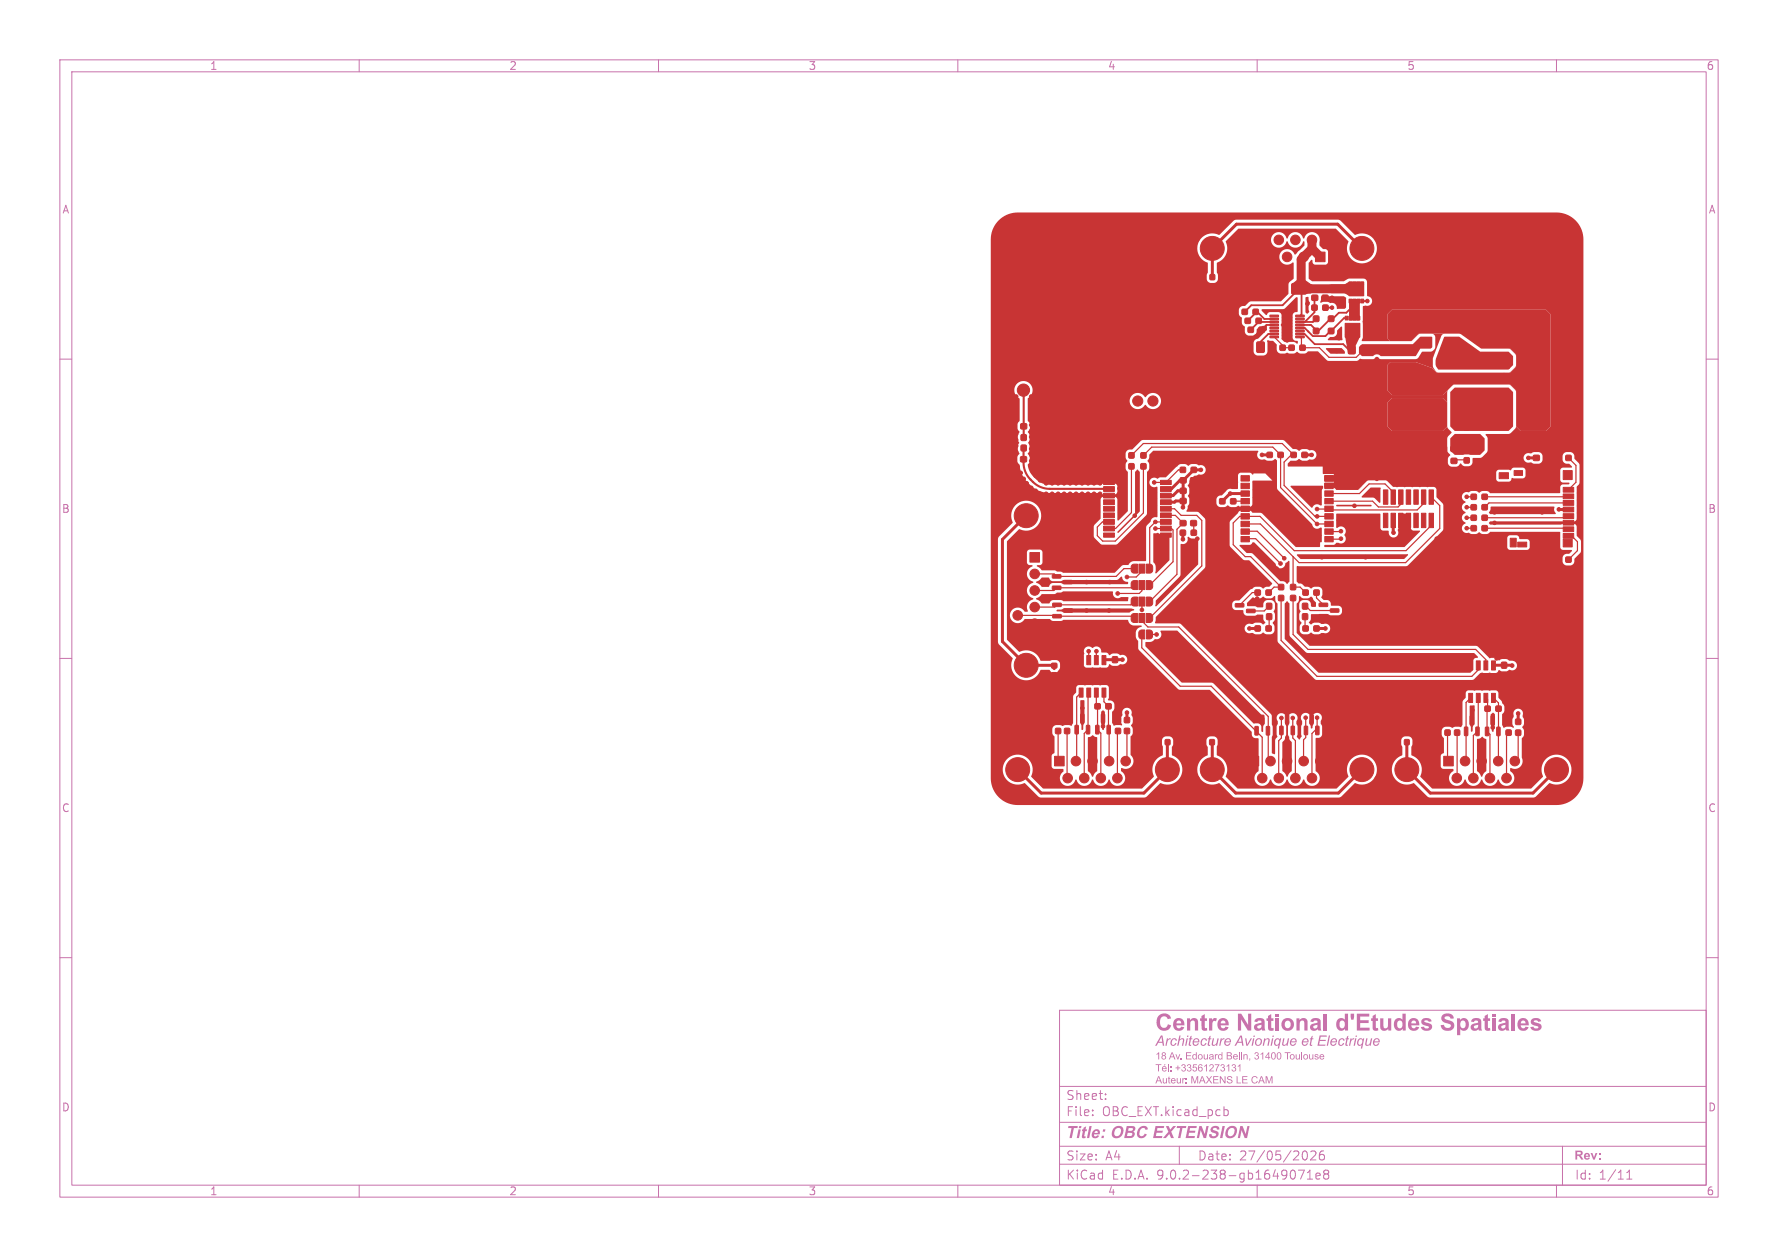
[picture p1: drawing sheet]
<svg xmlns="http://www.w3.org/2000/svg" width="297mm" height="210mm" viewBox="0 0 297 210" stroke-linecap="round" stroke-linejoin="round" font-family="sans-serif">
<defs><g id="words">
<text font-size="3.9" fill="#c872ab" x="193" y="173.2">Centre National d'Etudes Spatiales</text>
<text font-size="2.8" fill="#c872ab" x="178" y="190.9">Title: OBC EXTENSION</text>
<text font-size="2.4" fill="#c872ab" x="193" y="175.3">Architecture Avionique et Electrique</text>
<g font-size="2.1" fill="#c872ab">
<text x="178" y="184">Sheet:</text>
<text x="178" y="186.7">File:</text>
<text x="184.1" y="186.7">OBC_EXT.kicad_pcb</text>
<text x="178" y="197.3">KiCad</text>
<text x="178" y="194.1">Size:</text>
<text x="184.7" y="194.1">A4</text>
<text x="185.7" y="197.3">E.D.A.</text>
<text x="193.3" y="197.3">9.0.2-238-gb1649071e8</text>
<text x="200" y="194.1">Date:</text>
<text x="207" y="194.1">27/05/2026</text>
<text x="263" y="194.3">Rev:</text>
<text x="263" y="197.3">Id:</text>
<text x="267.1" y="197.3">1/11</text>
</g>
<g font-size="1.8" fill="#c872ab">
<text x="35" y="11.9">1</text>
<text x="85" y="11.9">2</text>
<text x="135" y="11.9">3</text>
<text x="185" y="11.9">4</text>
<text x="235" y="11.9">5</text>
<text x="285" y="11.9">6</text>
<text x="10.3" y="35.9">A</text>
<text x="285.4" y="35.9">A</text>
<text x="10.3" y="85.9">B</text>
<text x="285.3" y="85.9">B</text>
<text x="10.3" y="135.9">C</text>
<text x="285.3" y="135.9">C</text>
<text x="10.3" y="185.9">D</text>
<text x="285.3" y="185.9">D</text>
<text x="35" y="199.9">1</text>
<text x="85" y="199.9">2</text>
<text x="135" y="199.9">3</text>
<text x="185" y="199.9">4</text>
<text x="235" y="199.9">5</text>
<text x="285" y="199.9">6</text>
</g>
<g font-size="1.7" fill="#c872ab">
<text x="193" y="177.4">18 Av. Edouard Belin, 31400 Toulouse</text>
<text x="196.3" y="179.4">+33561273131</text>
<text x="193" y="181.4">Auteur: MAXENS LE CAM</text>
</g>
</g></defs>
<g fill="none" stroke="#c872ab" stroke-width=".17">
<path d="M10 10h277v190h-277zM12 12h273v186h-273zM60 10v2M110 10v2M160 10v2M210 10v2M260 10v2M10 60h2M285 60h2M10 110h2M285 110h2M10 160h2"/>
<path d="M177 168.8h108v29.2h-108zM285 160h2M60 198v2M110 198v2M160 198v2M177 194.5h108M177 191.5h108M177 187.5h108M177 181.5h108M182.5 186.3v.1M182.5 185.5v.1M184.7 183.6v.1"/>
<path d="M184.7 182.8v.1M204.5 185.5l.4-.1 .3 .3v.4l-.2 .2h-.5M210 198v2M216.2 195.6l.2 .5-.2 .8M216.9 195.5h1l-.7 1.5M218 192.3a.94 .94 0 0 1 0 1.5M218.4 197h.8M218.4 195.9l.4-.4v1.5M219 192.4l.2-.1h.3l.2 .1 .1 .3-.1 .2-.8 .9h.9M219.8 196.5l.7-.1v-.3l-.5-.1-.2 .2 .1 .7h.6M221.1 192.3a.59 .59 0 0 0-.7 .6v.6l.1 .2 .5 .1 .2-.1v-.5l-.1-.3h-.4l-.3 .3M221.4 196.1l-.3-.2 .3-.4h.3l.3 .3-.3 .3"/>
<path d="M221.4 196.1l-.3 .3 .1 .5 .2 .1 .4-.1 .2-.2-.1-.4-.2-.2M221.4 196.1h.3M260 198v2M271.7 197h.9M271.7 195.9l.5-.4v1.5"/>
</g>
<g fill="#c872ab">
<path d="M193 177.8h1v.1h-.4v1.1h-.2v-1.1h-.4z"/>
<path d="M194.2 178.2l.1-.1a.41 .41 0 0 1 .5 .1 .41 .41 0 0 1 .1 .4h-.7l.2 .3 .5-.2a.42 .42 0 0 1-.5 .3 .42 .42 0 0 1-.3-.5h.6l-.2-.3-.4 .3z"/>
<path d="M195.1 177.8h.1v1.2h-.1z"/>
<path d="M195.5 178.1h.2v.2h-.2z"/>
<path d="M195.5 178.8h.2v.2h-.2z"/>
</g>
<path d="M197 191.5v3M261 191.5v6.5" fill="none" stroke="#c872ab" stroke-width=".17"/>
<g fill="#c83434" stroke="#c83434" stroke-width=".2">
<path d="M224.8 54.1h2.3v2.2l-.8 1.5v1.2h-1l-.5-2.7z"/>
<path d="M215.8 47.5l.8-.6h1.4l1 .7v1.3l-1 .1h-2.2z"/>
<path d="M224.6 47.6l.8-.5h2.3v2.2h-2.3l-.8-.4z"/>
<path d="M225.4 50h1.7v3.4h-1.7z"/>
</g>
<g fill="#c83434" stroke="#c83434" stroke-width=".17">
<path d="M197.2 88.6h.8v.8h-.8z"/>
<path d="M199 88.6h.8v.8h-.8z"/>
<path d="M240 60h2.4l.2 .2v.8l-.3 .1h-2.2l-.2-.2z"/>
<path d="M240 63l2.4-.1 .2 .3v.7l-.3 .2h-2.2l-.2-.3z"/>
<path d="M215.7 75.6h.8v.8h-.8z"/>
<path d="M217.5 75.6h.8v.8h-.8z"/>
<path d="M203.7 45.9h.8v.8h-.8z"/>
<path d="M202.1 45.9h.8v.8h-.8z"/>
<path d="M209.6 121.4h.6v1.3l-.1 .1-.5-.1z"/>
<path d="M211.5 121.4h.6v1.3l-.1 .1-.5-.1z"/>
<path d="M210.6 119.5l.5 .1v1.2v.1h-.5z"/>
<path d="M213.5 75.6h.8v.8h-.8z"/>
<path d="M211.7 75.6h.8v.8h-.8z"/>
<path d="M186.7 66.2h1.7v1.7h-1.7z"/>
<path d="M194.7 123.6h.7v.8h-.7z"/>
<path d="M196.2 123.6h.8v.8h-.8z"/>
<path d="M217.2 57.7h.8v.8h-.8z"/>
<path d="M215.3 57.7h.9v.8h-.9z"/>
<path d="M207.5 51.7h.8v.8h-.8z"/>
<path d="M209.3 51.7h.9v.8h-.9z"/>
<path d="M179.6 121.2l.5 .1v1.2v.1l-.5-.1z"/>
<path d="M181.5 121.2l.5 .1v1.2v.1l-.5-.1z"/>
<path d="M180.5 119.3l.6 .1v1.2l-.1 .2-.5-.1z"/>
<path d="M217.9 121.3l.5 .1v1.2v.2l-.5-.1z"/>
<path d="M219.8 121.3l.5 .1v1.2v.2l-.5-.1z"/>
<path d="M218.8 119.5h.6v1.3l-.1 .1-.5-.1z"/>
<path d="M213.8 57.7h.9v.8h-.9z"/>
<path d="M212 57.7h.8v.8h-.8z"/>
<path d="M225.3 50h.5v.6h-.5z"/>
<path d="M226 50h.5v.6h-.5z"/>
<path d="M226.6 50h.5v.6h-.5z"/>
<path d="M227.3 50h.5v.6h-.5z"/>
<path d="M227.3 47.1h.5v.4h-.5z"/>
<path d="M226.6 47.1h.5v.4h-.5z"/>
<path d="M226 47.1h.5v.4h-.5z"/>
<path d="M225.3 47.1h.5v.4h-.5z"/>
<path d="M225.3 47.5h2.5v1.9h-2.5z"/>
<path d="M261.6 93.1h.8v.8h-.8z"/>
<path d="M259.8 93.1h.8v.8h-.8z"/>
<path d="M190.3 105.4l.4-.1h.5v1.5l-.5-.1-.4-.1-.1-.3z"/>
<path d="M191.5 105.3h.7l.3 .3v.7l-.3 .4-.7 .1z"/>
<path d="M177.8 119.9h.9v.8h-.9z"/>
<path d="M177.8 121.7h.9v.8h-.9z"/>
<path d="M197.2 81.6h.9v.8h-.9z"/>
<path d="M198.9 81.6h.9v.8h-.9z"/>
<path d="M249.1 110.4h.7v1.5h-.7z"/>
<path d="M247.9 110.4h.6v1.5h-.6z"/>
<path d="M246.6 110.4h.7v1.5h-.7z"/>
<path d="M245.3 110.4h.7v1.5h-.7z"/>
<path d="M245.3 115.8h.7v1.6h-.7z"/>
<path d="M246.6 115.8h.7v1.6h-.7z"/>
<path d="M247.9 115.8h.6v1.6h-.6z"/>
<path d="M249.1 115.8h.7v1.6h-.7z"/>
<path d="M244.6 74.7h.8v.8h-.8z"/>
<path d="M244.6 76.5h.8v.8h-.8z"/>
<path d="M197.2 87h.9v.8h-.9z"/>
<path d="M198.9 87h.9v.8h-.9z"/>
<path d="M217.6 100.8h.8v.9h-.8z"/>
<path d="M217.6 102.6h.8v.9h-.8z"/>
<path d="M217.7 98.6h.8v.8h-.8z"/>
<path d="M219.5 98.6h.8v.8h-.8z"/>
<path d="M175.9 100.8h1.3l.1 .5-.2 .1-1.2-.1z"/>
<path d="M175.9 102.7h1.3l.1 .5-.2 .1-1.2-.1z"/>
<path d="M177.7 101.7h1.4l.1 .5-.2 .1h-1.2z"/>
<path d="M226.6 52.8h.5v.7h-.5z"/>
<path d="M226 52.8h.5v.7h-.5z"/>
<path d="M225.3 52.8h.5v.7h-.5z"/>
<path d="M224.7 52.8h.5v.7h-.5z"/>
<path d="M224.7 55.9h.5v.4h-.5z"/>
<path d="M225.3 55.9h.5v.4h-.5z"/>
<path d="M226 55.9h.5v.4h-.5z"/>
<path d="M226.6 55.9h.5v.4h-.5z"/>
<path d="M224.7 54h2.4v1.9h-2.4z"/>
<path d="M215.6 97.7h.8v.8h-.8z"/>
<path d="M215.6 99.5h.8v.8h-.8z"/>
<path d="M219.4 52.8h.9v.9h-.9z"/>
<path d="M221.9 52.8h.9v.9h-.9z"/>
<path d="M188.6 75.7h.8v.8h-.8z"/>
<path d="M188.6 77.5h.8v.8h-.8z"/>
<path d="M193.8 89.1h1.9v.7h-1.9z"/>
<path d="M193.8 87.9h1.9v.8h-1.9z"/>
<path d="M193.8 86.8h1.9v.8h-1.9z"/>
<path d="M193.8 85.7h1.9v.8h-1.9z"/>
<path d="M193.8 84.6h1.9v.8h-1.9z"/>
<path d="M193.8 83.5h1.9v.8h-1.9z"/>
<path d="M193.8 82.4h1.9v.8h-1.9z"/>
<path d="M193.8 81.3h1.9v.8h-1.9z"/>
<path d="M193.8 80.3h1.9v.7h-1.9z"/>
<path d="M184.4 80.3h1.7v.7h-1.7z"/>
<path d="M184.4 81.3h1.7v.8h-1.7z"/>
<path d="M184.4 82.4h1.7v.8h-1.7z"/>
<path d="M184.4 83.5h1.7v.8h-1.7z"/>
<path d="M184.4 84.6h1.7v.8h-1.7z"/>
<path d="M184.4 85.7h1.7v.8h-1.7z"/>
<path d="M184.4 86.8h1.7v.8h-1.7z"/>
<path d="M184.4 87.9h1.7v.8h-1.7z"/>
<path d="M184.4 89.1h1.7v.7h-1.7z"/>
<path d="M211.6 100.8h.8v.9h-.8z"/>
<path d="M211.6 102.6h.8v.9h-.8z"/>
<path d="M205.6 83.3h.8v.9h-.8z"/>
<path d="M203.8 83.3h.8v.9h-.8z"/>
<path d="M189.1 97.2l.3-.2h.6v1.5h-.6l-.3-.2-.1-.3z"/>
<path d="M190.3 97h.9v1.5h-.9z"/>
<path d="M191.5 97h.7l.3 .3v.8l-.3 .4h-.7z"/>
<path d="M215.8 47.4h2.4v1.7h-2.4z"/>
<path d="M211.8 47.4h2.4v1.7h-2.4z"/>
<path d="M248.1 118h.8v.8h-.8z"/>
<path d="M249.9 118h.8v.8h-.8z"/>
<path d="M234.6 123.6h.8v.8h-.8z"/>
<path d="M236.2 123.6h.7v.8h-.7z"/>
<path d="M176.3 119.9h.9v.8h-.9z"/>
<path d="M176.3 121.7h.9v.8h-.9z"/>
<path d="M189.1 99.9l.3-.1h.6v1.5l-.6-.1-.3-.1-.1-.3z"/>
<path d="M190.3 99.8h.9v1.5h-.9z"/>
<path d="M191.5 99.8h.7l.3 .3v.7l-.3 .4-.7 .1z"/>
<path d="M243 120.2h.8v.8h-.8z"/>
<path d="M243 122h.8v.8h-.8z"/>
<path d="M208.7 126.4h1.6v1.6h-1.6z"/>
<path d="M186.3 119.9h.9v.8h-.9z"/>
<path d="M186.3 121.7h.9v.8h-.9z"/>
<path d="M187.8 119.9h.9v.8h-.9z"/>
<path d="M187.8 121.7h.9v.8h-.9z"/>
<path d="M208 53.2h.8v.8h-.8z"/>
<path d="M209.8 53.2h.9v.8h-.9z"/>
<path d="M210 57.2h1.2v1.6h-1.2z"/>
<path d="M206.8 57.2h1.2v1.6h-1.2z"/>
<path d="M213.6 97.7h.8v.8h-.8z"/>
<path d="M213.6 99.5h.8v.8h-.8z"/>
<path d="M219.7 42.1h1.6v1.6h-1.6z"/>
<path d="M241.2 126.4h1.6v1.6h-1.6z"/>
<path d="M244.6 70.9h.8v.9h-.8z"/>
<path d="M244.6 72.7h.8v.9h-.8z"/>
<path d="M175.7 110.8h.8v.8h-.8z"/>
<path d="M175.7 112.4h.8v.8h-.8z"/>
<path d="M172 92.3h1.6v1.6h-1.6z"/>
<path d="M225.3 57.8h1v1.3h-1z"/>
<path d="M227.3 57.8h1v1.3h-1z"/>
<path d="M221.9 54.9h.9v.8h-.9z"/>
<path d="M219.4 54.9h.9v.8h-.9z"/>
<path d="M170.5 76.3h.9v.8h-.9z"/>
<path d="M168.8 76.3h.9v.8h-.9z"/>
<path d="M176.2 126.4h1.6v1.6h-1.6z"/>
<path d="M247.6 87.8h.8v.9h-.8z"/>
<path d="M245.8 87.8h.8v.9h-.8z"/>
<path d="M190.6 75.7h.8v.8h-.8z"/>
<path d="M190.6 77.5h.8v.8h-.8z"/>
<path d="M209.7 104.6h.8v.8h-.8z"/>
<path d="M211.5 104.6h.8v.8h-.8z"/>
<path d="M242.4 74.6h.9v.8h-.9z"/>
<path d="M240.7 74.6h.9v.8h-.9z"/>
<path d="M244.6 121.5h.6v1.3l-.1 .1-.5-.1z"/>
<path d="M246.5 121.5h.6v1.3l-.1 .1-.5-.1z"/>
<path d="M245.6 119.6l.5 .1v1.2v.1h-.5z"/>
<path d="M211.5 98.6h.8v.8h-.8z"/>
<path d="M209.7 98.6h.8v.8h-.8z"/>
<path d="M202.1 123.6h.7v.8h-.7z"/>
<path d="M203.7 123.6h.7v.8h-.7z"/>
<path d="M250.8 110.7h.9v.9h-.9z"/>
<path d="M250.8 112.4h.9v.9h-.9z"/>
<path d="M184.1 109.5h.6v1.6h-.6z"/>
<path d="M182.8 109.5h.7v1.6h-.7z"/>
<path d="M181.5 109.5h.7v1.6h-.7z"/>
<path d="M180.3 109.5h.6v1.6h-.6z"/>
<path d="M180.3 114.9h.6v1.6h-.6z"/>
<path d="M181.5 114.9h.7v1.6h-.7z"/>
<path d="M182.8 114.9h.7v1.6h-.7z"/>
<path d="M184.1 114.9h.6v1.6h-.6z"/>
<path d="M247.6 86.1h.8v.8h-.8z"/>
<path d="M245.8 86.1h.8v.8h-.8z"/>
<path d="M234.7 58h1.5l.2 .2v.7l-.3 .2h-1.3l-.2-.2z"/>
<path d="M234.7 61l1.5-.1 .2 .3v.7l-.3 .2-1.3-.1-.2-.2z"/>
<path d="M250.4 59.8h1.7v1.7h-1.7z"/>
<path d="M216.4 56.2l1.4-.1 .1 .3h-1.4z"/>
<path d="M216.4 55.7l1.4-.1 .1 .3h-1.4z"/>
<path d="M216.4 55.2l1.4-.1 .1 .3h-1.4z"/>
<path d="M216.4 54.7l1.4-.1 .1 .3h-1.4z"/>
<path d="M216.4 54.2l1.4-.1 .1 .3h-1.4z"/>
<path d="M216.4 53.7l1.4-.1 .1 .3h-1.4z"/>
<path d="M216.4 53.2l1.4-.1 .1 .3h-1.4z"/>
<path d="M216.4 52.7l1.4-.1 .1 .3h-1.4z"/>
<path d="M212.1 52.7l1.4-.1 .1 .3h-1.4z"/>
<path d="M212.1 53.2l1.4-.1 .1 .3h-1.4z"/>
<path d="M212.1 53.7l1.4-.1 .1 .3h-1.4z"/>
<path d="M212.1 54.2l1.4-.1 .1 .3h-1.4z"/>
<path d="M212.1 54.7l1.4-.1 .1 .3h-1.4z"/>
<path d="M212.1 55.2l1.4-.1 .1 .3h-1.4z"/>
<path d="M212.1 55.7l1.4-.1 .1 .3h-1.4z"/>
<path d="M212.1 56.2l1.4-.1 .1 .3h-1.4z"/>
<path d="M241.4 120.2h.8v.8h-.8z"/>
<path d="M241.4 122h.8v.8h-.8z"/>
<path d="M207.3 79.5h1.4v.9h-1.4z"/>
<path d="M207.3 80.7h1.4v.9h-1.4z"/>
<path d="M207.3 82h1.4v.9h-1.4z"/>
<path d="M207.3 83.3h1.4v.9h-1.4z"/>
<path d="M207.3 84.6h1.4v.9h-1.4z"/>
<path d="M207.3 85.8h1.4v.9h-1.4z"/>
<path d="M207.3 87.1h1.4v.9h-1.4z"/>
<path d="M207.3 88.4h1.4v.9h-1.4z"/>
<path d="M207.3 89.6h1.4v.9h-1.4z"/>
<path d="M221.3 89.6h1.4v.9h-1.4z"/>
<path d="M221.3 88.4h1.4v.9h-1.4z"/>
<path d="M221.3 87.1h1.4v.9h-1.4z"/>
<path d="M221.3 85.8h1.4v.9h-1.4z"/>
<path d="M221.3 84.6h1.4v.9h-1.4z"/>
<path d="M221.3 83.3h1.4v.9h-1.4z"/>
<path d="M221.3 82h1.4v.9h-1.4z"/>
<path d="M221.3 80.7h1.4v.9h-1.4z"/>
<path d="M221.3 79.5h1.4v.9h-1.4z"/>
<path d="M197.2 78.1h.8v.8h-.8z"/>
<path d="M199 78.1h.8v.8h-.8z"/>
<path d="M197.2 83.3h.9v.8h-.9z"/>
<path d="M198.9 83.3h.9v.8h-.9z"/>
<path d="M208.5 54.7h.8v.8h-.8z"/>
<path d="M210.3 54.7h.9v.8h-.9z"/>
<path d="M182.9 117.6h.9v.8h-.9z"/>
<path d="M184.7 117.6h.9v.8h-.9z"/>
<path d="M259.8 76.1h.8v.8h-.8z"/>
<path d="M261.6 76.1h.8v.8h-.8z"/>
<path d="M247.6 84.3h.8v.9h-.8z"/>
<path d="M245.8 84.3h.8v.9h-.8z"/>
<path d="M220.4 100.8h1.3l.1 .5-.1 .1-1.3-.1z"/>
<path d="M220.4 102.7h1.3l.1 .5-.1 .1-1.3-.1z"/>
<path d="M222.2 101.7h1.4l.1 .5-.2 .1h-1.2z"/>
<path d="M261.1 81.4h1.8v.8h-1.8z"/>
<path d="M261.1 82.5h1.8v.8h-1.8z"/>
<path d="M261.1 83.6h1.8v.8h-1.8z"/>
<path d="M261.1 84.7h1.8v.8h-1.8z"/>
<path d="M261.1 85.8h1.8v.8h-1.8z"/>
<path d="M261.1 86.9h1.8v.8h-1.8z"/>
<path d="M261.1 88h1.8v.8h-1.8z"/>
<path d="M261.1 89.1h1.8v.8h-1.8z"/>
<path d="M261.1 78.6h1.5v1.5h-1.5z"/>
<path d="M261.1 90.1h1.5v1.3h-1.5z"/>
<path d="M252.9 78.6h1.4v.8h-1.4z"/>
<path d="M250.4 79h1.6v1h-1.6z"/>
<path d="M252.3 89.9h1v1.5h-1z"/>
<path d="M253.5 90.6h1.5v.8h-1.5z"/>
<path d="M189.1 102.6l.9-.1v1.5h-.6l-.3-.2-.1-.9z"/>
<path d="M190.3 102.5h.9v1.5h-.9z"/>
<path d="M191.5 102.5h.7l.3 .3v.8l-.3 .4h-.7z"/>
<path d="M185.8 109.7h.9v1h-.9z"/>
<path d="M185.8 111.5h.9v.9h-.9z"/>
<path d="M219.5 104.6h.8v.8h-.8z"/>
<path d="M217.7 104.6h.8v.8h-.8z"/>
<path d="M237.2 56.5h1.9v1.5h-1.9z"/>
<path d="M241.3 56.5h1.9v1.5h-1.9z"/>
<path d="M232.2 58h1.5l.2 .2v.7l-.3 .2h-1.3l-.2-.2z"/>
<path d="M232.2 61l1.5-.1 .2 .3v.7l-.3 .2-1.3-.1-.2-.2z"/>
<path d="M247.6 82.6h.8v.8h-.8z"/>
<path d="M245.8 82.6h.8v.8h-.8z"/>
<path d="M248.1 121.5l.6 .1v1.2l-.1 .1-.5-.1z"/>
<path d="M250 121.5l.6 .1v1.2l-.1 .1-.5-.1z"/>
<path d="M249.1 119.6l.5 .1v1.2v.2l-.5-.1z"/>
<path d="M256.2 76.1h.9v.8h-.9z"/>
<path d="M257.9 76.1h.9v.8h-.9z"/>
<path d="M221 51h.8v.8h-.8z"/>
<path d="M219.2 51h.8v.8h-.8z"/>
<path d="M231.1 85.8h.7v2.4h-.7z"/>
<path d="M231.1 81.9h.7v2.4h-.7z"/>
<path d="M232.4 85.8h.7v2.4h-.7z"/>
<path d="M232.4 81.9h.7v2.4h-.7z"/>
<path d="M233.6 85.8h.8v2.4h-.8z"/>
<path d="M233.6 81.9h.8v2.4h-.8z"/>
<path d="M234.9 85.8h.7v2.4h-.7z"/>
<path d="M234.9 81.9h.7v2.4h-.7z"/>
<path d="M236.2 85.8h.7v2.4h-.7z"/>
<path d="M236.2 81.9h.7v2.4h-.7z"/>
<path d="M237.4 85.8h.8v2.4h-.8z"/>
<path d="M237.4 81.9h.8v2.4h-.8z"/>
<path d="M238.7 85.8h.8v2.4h-.8z"/>
<path d="M238.7 81.9h.8v2.4h-.8z"/>
<path d="M197.2 79.8h.9v.9h-.9z"/>
<path d="M198.9 79.8h.9v.9h-.9z"/>
<path d="M170.6 74.4h.8v.9h-.8z"/>
<path d="M170.6 72.6h.8v1h-.8z"/>
<path d="M220.9 49.3h.9v.9h-.9z"/>
<path d="M219.2 49.3h.9v.9h-.9z"/>
<path d="M253.2 120.2h.8v.8h-.8z"/>
<path d="M253.2 122h.8v.8h-.8z"/>
<path d="M240.7 76.6h.9v.8h-.9z"/>
<path d="M242.4 76.6h.9v.8h-.9z"/>
<path d="M213.8 121.3l.5 .1 .1 1.2-.1 .2-.5-.1z"/>
<path d="M215.7 121.3l.5 .1 .1 1.2-.1 .2-.5-.1z"/>
<path d="M214.7 119.5h.6v1.3l-.1 .1-.5-.1z"/>
<path d="M175.8 96h1.3l.1 .5-.1 .1h-1.2z"/>
<path d="M175.8 97.9h1.3l.1 .5-.1 .1h-1.2z"/>
<path d="M177.7 97h1.3l.1 .5-.1 .1-1.3-.1z"/>
<path d="M206.4 100.9l1.3-.1 .1 .5-.2 .1h-1.2z"/>
<path d="M206.4 102.8l1.3-.1 .1 .5-.2 .1h-1.2z"/>
<path d="M208.2 101.8h1.4l.1 .5-.2 .1h-1.2z"/>
<path d="M170.5 70.8h1v.8h-1z"/>
<path d="M168.8 70.8h.9v.8h-.9z"/>
<path d="M243.5 60h2.4l.2 .2v.8l-.3 .1h-2.2l-.2-.2z"/>
<path d="M243.5 63l2.4-.1 .2 .3v.7l-.3 .2h-2.2l-.2-.3z"/>
<path d="M183 121.2l.6 .1v1.2l-.1 .1-.5-.1z"/>
<path d="M184.9 121.2l.6 .1v1.2l-.1 .1-.5-.1z"/>
<path d="M184 119.3l.5 .1v1.2v.2l-.5-.1z"/>
<path d="M251.6 120.2h.8v.8h-.8z"/>
<path d="M251.6 122h.8v.8h-.8z"/>
<path d="M189.1 94.4l.9-.1v1.5l-.6-.1-.3-.1-.1-.9z"/>
<path d="M190.3 94.3h.9v1.5h-.9z"/>
<path d="M191.5 94.3h.7l.3 .3v.7l-.3 .4-.7 .1z"/>
<circle cx="260" cy="40" r="2.8"/>
<circle cx="190" cy="67" r=".85"/>
<circle cx="192.6" cy="67" r=".85"/>
<circle cx="170" cy="120.7" r="2.8"/>
<circle cx="170" cy="40" r="2.8"/>
<circle cx="202.5" cy="128.6" r="2"/>
<circle cx="227.5" cy="128.6" r="2"/>
<circle cx="212.2" cy="127.2" r=".8"/>
<circle cx="215" cy="127.2" r=".8"/>
<circle cx="217.8" cy="127.2" r=".8"/>
<circle cx="220.5" cy="127.2" r=".8"/>
<circle cx="210.8" cy="130" r=".8"/>
<circle cx="213.6" cy="130" r=".8"/>
<circle cx="216.4" cy="130" r=".8"/>
<circle cx="219.2" cy="130" r=".8"/>
<circle cx="227.5" cy="41.5" r="2"/>
<circle cx="202.5" cy="41.5" r="2"/>
<circle cx="217.8" cy="42.9" r=".8"/>
<circle cx="215" cy="42.9" r=".8"/>
<circle cx="212.2" cy="42.9" r=".8"/>
<circle cx="209.5" cy="42.9" r=".8"/>
<circle cx="219.2" cy="40.1" r=".8"/>
<circle cx="216.4" cy="40.1" r=".8"/>
<circle cx="213.6" cy="40.1" r=".8"/>
<circle cx="210.8" cy="40.1" r=".8"/>
<circle cx="235" cy="128.6" r="2"/>
<circle cx="260" cy="128.6" r="2"/>
<circle cx="244.7" cy="127.2" r=".8"/>
<circle cx="247.5" cy="127.2" r=".8"/>
<circle cx="250.3" cy="127.2" r=".8"/>
<circle cx="253" cy="127.2" r=".8"/>
<circle cx="243.3" cy="130" r=".8"/>
<circle cx="246.1" cy="130" r=".8"/>
<circle cx="248.9" cy="130" r=".8"/>
<circle cx="251.7" cy="130" r=".8"/>
<circle cx="171.4" cy="86.2" r="2"/>
<circle cx="171.4" cy="111.2" r="2"/>
<circle cx="172.8" cy="95.9" r=".8"/>
<circle cx="172.8" cy="98.7" r=".8"/>
<circle cx="172.8" cy="101.4" r=".8"/>
<circle cx="172.8" cy="104.2" r=".8"/>
<circle cx="170" cy="94.5" r=".8"/>
<circle cx="170" cy="97.3" r=".8"/>
<circle cx="170" cy="100" r=".8"/>
<circle cx="170" cy="102.8" r=".8"/>
<circle cx="170" cy="128.6" r="2"/>
<circle cx="195" cy="128.6" r="2"/>
<circle cx="179.7" cy="127.2" r=".8"/>
<circle cx="182.5" cy="127.2" r=".8"/>
<circle cx="185.3" cy="127.2" r=".8"/>
<circle cx="188" cy="127.2" r=".8"/>
<circle cx="178.3" cy="130" r=".8"/>
<circle cx="181.1" cy="130" r=".8"/>
<circle cx="183.9" cy="130" r=".8"/>
<circle cx="186.7" cy="130" r=".8"/>
<circle cx="251.3" cy="63.2" r=".85"/>
<circle cx="251.3" cy="65.8" r=".85"/>
<circle cx="171" cy="65.2" r="1.03"/>
<circle cx="168.4" cy="62.6" r="1.12"/>
<circle cx="168.4" cy="67.7" r="1.12"/>
<circle cx="173.5" cy="62.6" r="1.12"/>
<circle cx="173.5" cy="67.7" r="1.12"/>
<circle cx="260" cy="120" r="2.8"/>
<circle cx="240" cy="120" r=".3"/>
<circle cx="198.7" cy="91.8" r=".3"/>
<circle cx="200" cy="110" r=".3"/>
<circle cx="220.8" cy="93.1" r=".3"/>
<circle cx="172.3" cy="77" r=".3"/>
<circle cx="172.3" cy="75" r=".3"/>
<circle cx="185.3" cy="99.8" r=".3"/>
<circle cx="230" cy="80" r=".3"/>
<circle cx="230" cy="120" r=".3"/>
<circle cx="249.7" cy="85.6" r=".3"/>
<circle cx="200" cy="40" r=".3"/>
<circle cx="236.8" cy="69.7" r=".3"/>
<circle cx="240" cy="40" r=".3"/>
<circle cx="176.7" cy="119.1" r=".3"/>
<circle cx="172.3" cy="69" r=".3"/>
<circle cx="244.3" cy="111.2" r=".3"/>
<circle cx="172.3" cy="78" r=".3"/>
<circle cx="170" cy="90" r=".3"/>
<circle cx="220" cy="60" r=".3"/>
<circle cx="257.6" cy="85.6" r=".3"/>
<circle cx="175" cy="130" r=".3"/>
<circle cx="230" cy="90" r=".3"/>
<circle cx="170.5" cy="79" r=".3"/>
<circle cx="190" cy="60" r=".3"/>
<circle cx="255" cy="40" r=".3"/>
<circle cx="241.8" cy="119.2" r=".3"/>
<circle cx="250" cy="40" r=".3"/>
<circle cx="180" cy="90" r=".3"/>
<circle cx="260" cy="60" r=".3"/>
<circle cx="260" cy="100" r=".3"/>
<circle cx="187" cy="82.5" r=".3"/>
<circle cx="174.7" cy="80.7" r=".3"/>
<circle cx="230" cy="50" r=".3"/>
<circle cx="182.7" cy="82.5" r=".3"/>
<circle cx="236.8" cy="68.7" r=".3"/>
<circle cx="184.3" cy="121.4" r=".3"/>
<circle cx="210" cy="100" r=".3"/>
<circle cx="200" cy="50" r=".3"/>
<circle cx="230" cy="70" r=".3"/>
<circle cx="169.7" cy="66.3" r=".3"/>
<circle cx="176.7" cy="80.7" r=".3"/>
<circle cx="235.2" cy="68.7" r=".3"/>
<circle cx="179.3" cy="99.8" r=".3"/>
<circle cx="250" cy="110" r=".3"/>
<circle cx="182.7" cy="80.7" r=".3"/>
<circle cx="215" cy="51.9" r=".3"/>
<circle cx="222.5" cy="49.7" r=".3"/>
<circle cx="220" cy="110" r=".3"/>
<circle cx="234.5" cy="69.7" r=".3"/>
<circle cx="217.7" cy="82.3" r=".3"/>
<circle cx="200" cy="120" r=".3"/>
<circle cx="176.7" cy="82.5" r=".3"/>
<circle cx="233" cy="68.7" r=".3"/>
<circle cx="233.7" cy="68.7" r=".3"/>
<circle cx="172.3" cy="72" r=".3"/>
<circle cx="228.1" cy="93.1" r=".3"/>
<circle cx="173.7" cy="82.5" r=".3"/>
<circle cx="210" cy="60" r=".3"/>
<circle cx="190" cy="40" r=".3"/>
<circle cx="230" cy="100" r=".3"/>
<circle cx="213.3" cy="95" r=".3"/>
<circle cx="190" cy="130" r=".3"/>
<circle cx="178.3" cy="119.1" r=".3"/>
<circle cx="245.9" cy="118.7" r=".3"/>
<circle cx="240" cy="110" r=".3"/>
<circle cx="250" cy="50" r=".3"/>
<circle cx="181.7" cy="80.7" r=".3"/>
<circle cx="260" cy="110" r=".3"/>
<circle cx="180" cy="60" r=".3"/>
<circle cx="181.5" cy="102" r=".3"/>
<circle cx="226.3" cy="84.5" r=".3"/>
<circle cx="260" cy="50" r=".3"/>
<circle cx="169.7" cy="73.5" r=".3"/>
<circle cx="186.7" cy="119.1" r=".3"/>
<circle cx="172.3" cy="74" r=".3"/>
<circle cx="172.3" cy="76" r=".3"/>
<circle cx="200" cy="100" r=".3"/>
<circle cx="252" cy="119.2" r=".3"/>
<circle cx="236" cy="68.7" r=".3"/>
<circle cx="189.6" cy="86.1" r=".3"/>
<circle cx="236" cy="69.7" r=".3"/>
<circle cx="170" cy="80" r=".3"/>
<circle cx="181.5" cy="97.3" r=".3"/>
<circle cx="230" cy="60" r=".3"/>
<circle cx="260" cy="75" r=".3"/>
<circle cx="198.7" cy="94.6" r=".3"/>
<circle cx="230" cy="130" r=".3"/>
<circle cx="172.3" cy="81.5" r=".3"/>
<circle cx="237.5" cy="69.7" r=".3"/>
<circle cx="230" cy="40" r=".3"/>
<circle cx="210" cy="70" r=".3"/>
<circle cx="181.7" cy="82.5" r=".3"/>
<circle cx="170" cy="50" r=".3"/>
<circle cx="250" cy="100" r=".3"/>
<circle cx="260" cy="55" r=".3"/>
<circle cx="249.4" cy="121.5" r=".3"/>
<circle cx="172.3" cy="70" r=".3"/>
<circle cx="190" cy="50" r=".3"/>
<circle cx="190" cy="110" r=".3"/>
<circle cx="260" cy="45" r=".3"/>
<circle cx="209.7" cy="56.3" r=".3"/>
<circle cx="169.7" cy="72.5" r=".3"/>
<circle cx="220" cy="70" r=".3"/>
<circle cx="195" cy="40" r=".3"/>
<circle cx="185.3" cy="97.3" r=".3"/>
<circle cx="233.7" cy="69.7" r=".3"/>
<circle cx="170" cy="45" r=".3"/>
<circle cx="260" cy="105" r=".3"/>
<circle cx="175" cy="40" r=".3"/>
<circle cx="170" cy="55" r=".3"/>
<circle cx="234.5" cy="68.7" r=".3"/>
<circle cx="179.7" cy="82.5" r=".3"/>
<circle cx="177.7" cy="82.5" r=".3"/>
<circle cx="240" cy="50" r=".3"/>
<circle cx="234.7" cy="89" r=".3"/>
<circle cx="180.7" cy="82.5" r=".3"/>
<circle cx="175.7" cy="80.7" r=".3"/>
<circle cx="215" cy="55.4" r=".3"/>
<circle cx="260" cy="70" r=".3"/>
<circle cx="169.8" cy="70" r=".3"/>
<circle cx="235" cy="40" r=".3"/>
<circle cx="173" cy="82" r=".3"/>
<circle cx="260" cy="65" r=".3"/>
<circle cx="170" cy="60" r=".3"/>
<circle cx="179.4" cy="110.3" r=".3"/>
<circle cx="243.4" cy="119.2" r=".3"/>
<circle cx="260" cy="80" r=".3"/>
<circle cx="240" cy="130" r=".3"/>
<circle cx="245" cy="40" r=".3"/>
<circle cx="171.5" cy="80.7" r=".3"/>
<circle cx="173.7" cy="80.3" r=".3"/>
<circle cx="174.7" cy="82.5" r=".3"/>
<circle cx="200" cy="70" r=".3"/>
<circle cx="180" cy="70" r=".3"/>
<circle cx="172.5" cy="78.7" r=".3"/>
<circle cx="260" cy="125" r=".3"/>
<circle cx="172.3" cy="66.3" r=".3"/>
<circle cx="193.4" cy="91" r=".3"/>
<circle cx="220" cy="90" r=".3"/>
<circle cx="217.1" cy="77.2" r=".3"/>
<circle cx="230" cy="110" r=".3"/>
<circle cx="180" cy="50" r=".3"/>
<circle cx="235.2" cy="69.7" r=".3"/>
<circle cx="200" cy="60" r=".3"/>
<circle cx="200" cy="130" r=".3"/>
<circle cx="180.8" cy="118.3" r=".3"/>
<circle cx="209.8" cy="120" r=".3"/>
<circle cx="223.7" cy="56.5" r=".3"/>
<circle cx="190" cy="120" r=".3"/>
<circle cx="173" cy="79.5" r=".3"/>
<circle cx="170" cy="105" r=".3"/>
<circle cx="169.7" cy="74.5" r=".3"/>
<circle cx="240" cy="100" r=".3"/>
<circle cx="177.7" cy="80.7" r=".3"/>
<circle cx="175.7" cy="82.5" r=".3"/>
<circle cx="169.7" cy="75.5" r=".3"/>
<circle cx="180" cy="40" r=".3"/>
<circle cx="179.7" cy="80.7" r=".3"/>
<circle cx="218.4" cy="50.7" r=".3"/>
<circle cx="172.3" cy="73" r=".3"/>
<circle cx="185.3" cy="102" r=".3"/>
<circle cx="240" cy="80" r=".3"/>
<circle cx="200" cy="90" r=".3"/>
<circle cx="210" cy="110" r=".3"/>
<circle cx="260" cy="95" r=".3"/>
<circle cx="169.8" cy="69" r=".3"/>
<circle cx="260" cy="90" r=".3"/>
<circle cx="229.4" cy="82.4" r=".3"/>
<circle cx="178.7" cy="80.7" r=".3"/>
<circle cx="180.7" cy="80.7" r=".3"/>
<circle cx="242.9" cy="83.9" r=".3"/>
<circle cx="249.6" cy="87.4" r=".3"/>
<circle cx="172.3" cy="71" r=".3"/>
<circle cx="170" cy="78" r=".3"/>
<circle cx="233" cy="69.7" r=".3"/>
<circle cx="187" cy="80.7" r=".3"/>
<circle cx="183.7" cy="80.7" r=".3"/>
<circle cx="183.7" cy="82.5" r=".3"/>
<circle cx="250" cy="90" r=".3"/>
<circle cx="260" cy="115" r=".3"/>
<circle cx="187" cy="81.6" r=".3"/>
<circle cx="237.5" cy="68.7" r=".3"/>
<circle cx="215" cy="117.8" r=".3"/>
<circle cx="170" cy="115" r=".3"/>
<circle cx="171" cy="80" r=".3"/>
<circle cx="240" cy="90" r=".3"/>
<circle cx="223.3" cy="58.7" r=".3"/>
<circle cx="178.7" cy="82.5" r=".3"/>
<circle cx="185" cy="40" r=".3"/>
<circle cx="260.4" cy="85.1" r=".3"/>
<circle cx="221.4" cy="105" r=".3"/>
<circle cx="252.6" cy="111.2" r=".3"/>
<circle cx="188.3" cy="119.1" r=".3"/>
<circle cx="187.5" cy="110.2" r=".3"/>
<circle cx="219.1" cy="76" r=".3"/>
<circle cx="243.2" cy="73.1" r=".3"/>
<circle cx="246.8" cy="73.1" r=".3"/>
<circle cx="208.7" cy="105" r=".3"/>
<circle cx="210.8" cy="76" r=".3"/>
<circle cx="197.6" cy="90.1" r=".3"/>
<circle cx="197.6" cy="84.8" r=".3"/>
<circle cx="253.6" cy="119.2" r=".3"/>
<circle cx="232.8" cy="89" r=".3"/>
<circle cx="200.6" cy="78.5" r=".3"/>
<circle cx="255.3" cy="76.5" r=".3"/>
<circle cx="205.5" cy="82.5" r=".3"/>
<circle cx="186.7" cy="99.1" r=".3"/>
<circle cx="181.9" cy="108.8" r=".3"/>
<circle cx="183.2" cy="108.8" r=".3"/>
<circle cx="188.3" cy="96.4" r=".3"/>
<circle cx="220" cy="86.3" r=".3"/>
<circle cx="218.1" cy="119.9" r=".3"/>
<circle cx="220" cy="119.9" r=".3"/>
<circle cx="220" cy="87.5" r=".3"/>
<circle cx="216" cy="119.9" r=".3"/>
<circle cx="220" cy="85.1" r=".3"/>
<circle cx="214" cy="119.9" r=".3"/>
<circle cx="190.7" cy="101.9" r=".3"/>
<circle cx="193" cy="87.2" r=".3"/>
<circle cx="193" cy="88.3" r=".3"/>
<circle cx="228.4" cy="50.3" r=".3"/>
<circle cx="222.5" cy="51.4" r=".3"/>
<circle cx="245" cy="86.5" r=".3"/>
<circle cx="214.5" cy="93.3" r=".3"/>
<circle cx="245" cy="84.8" r=".3"/>
<circle cx="224" cy="90" r=".3"/>
<circle cx="245" cy="88.3" r=".3"/>
<circle cx="213.9" cy="94.1" r=".3"/>
<circle cx="224" cy="88.8" r=".3"/>
<circle cx="245" cy="83" r=".3"/>
<circle cx="193.2" cy="106" r=".3"/>
<circle cx="192.8" cy="80.6" r=".3"/>
</g>
<g fill="none" stroke="#c83434" stroke-width=".5">
<path d="M202.5 41.5l4-4h16.9l4.1 4M202.5 41.5h.1M202.5 41.5v4.8M219.6 49.7l.2 .2M200.6 78.5h-1.2l-1.7 1.8M210.8 76h1.3M217.9 76h1.2M245 73.1v1.9h-1.8M255.3 76.5h1.3M258.4 76.5h1.8M171.4 86.2l-4 3.9v17.1l4 4h4.6M197.6 89v1.1"/>
<path d="M197.6 83.7h-1.2l-.2 .2h-1.5M197.6 82h-.8l-.8 .8h-1.3M197.6 80.3v4.5M197.7 80.3h-.6l-1.4 1.4h-1M208 82.5h-2.5l-1.3 1.3M232.7 87l.1 2M260.4 85.1h.1M260.4 85.1h1.6M176 111.7h.1M176.8 119.1v1.2M178.2 119.1v1.2M179.5 110.3h.1"/>
<path d="M179.5 110.3h1.1M186.8 119.1v1.2M187.5 110.2l-3.1 .1M187.5 110.2h.1M188.2 119.1v1.2M208.7 105h1.4M219.9 105h1.5M241.8 119.2v1.4M243.4 119.2v1.4M244.3 111.2h1.4M249.5 111.2h3.1M252 119.2v1.4"/>
<path d="M253.6 119.2v1.4M184.2 120v1.4M195 124v4.6l-3.9 3.9h-17.2l-3.9-3.9M202.5 124v4.6l3.9 3.9h17.2l3.9-3.9M235 124v4.6l3.9 3.9h17.2l3.9-3.9M249.3 120.3v1.3"/>
</g>
<g fill="none" stroke="#c83434" stroke-width=".3">
<path d="M212.8 54.3h-1.2l-1.8 1.8v.2M212.8 53.3h-1.6l-1.2-1.2h-.2v.2l-1.4 1.3M212.8 53.8h-2.4l-.1-.2v.2l-1.4 1.3M212.8 55.8h-.9l-1.3 1.3v.9M217 48.2l-2.8 2.8h-5.2l-1.1 1.1M217.1 54.3h1.9l.8 .8v.4M217.1 55.8h.8l1.7 1.7h4.8l.9 .9h.5M217.1 54.8h.8l1.4 1.4M217.4 48v4.5l-.3 .3M219.6 49.8v2.4l-1.6 1.6M219.7 53.2l.1 .1M219.8 53.3l-.5 .5h-2.2"/>
<path d="M221.4 49.8h1.1M221.4 51.4h1.1M221.5 51.7h.1M222.2 53.3l-2.2 2.2h-.2M222.2 53.2v.1M222.3 55.3l-.9 .9h-2.1M224.9 53.1h-.4l-2.2 2.2M225.4 51.7l-.5 .5h-1.3l-1 1.1h-.3M225.6 52.4v.7M227.6 50.3h.8"/>
</g>
<g fill="none" stroke="#c83434" stroke-width=".2">
<path d="M208.4 53.4v.2M208.9 54.9v.2M210.7 55.1v.2M212.8 56.3l1.4 1.4v.4h1.5M217.1 56.3l.3 .2v1.4l.2 .2h2.8l1.6 1.6h4.5l1.3-1.3M226.3 47.7v1.2M226.6 54.6l.4 .4M227 55.3h.1M189 76.1l2-2h23.2l1.9 1.9h-.4l-1.2 1.2v3.9l5.2 5.2h2.3M189 77.9v7.8l-2.7 2.6h-1.1M191 76.1l1.4-1.4h20.2l1.3 1.3v5.5l6.1 6h2M191 77.9v7.8l-4.7 4.7h-2.1l-.9-.9v-1.4l.8-.9h1.9"/>
<path d="M197.6 78.5h-.8l-2.1 2.1h-1.9M243.3 76.8h1.7M262 76.5l1.3 1.3v2.8l-1.3 1.2M189.5 95h-1.8l-1.2 1.3h-10l-.4-.4h-3.3M189.5 97.8l-.5 .4h-12.5l-.5 .5h-3.2M190.7 95v.5l-.9 .9h-1.6M190.7 97.8v.9l-.4 .5h-3.6M193 88.3h2.7l.3 .3v5.2l-4 4M194.7 85h1.5l1.1 1.1h2.6l.8 .9v7.6l-8.7 8.7M194.7 87.2h-1.7l-1 1v6.8M194.9 86.3l-.2-.2h1.6l1.3 1.3-1 1v7.6l-4.6 4.5M199.4 87.4v1.6"/>
<path d="M206 83.7v.1M206 83.7h2M208 88.8h2l4.5 4.5M208 90.1l1.8-.1 4.1 4.2M210.1 99h-.9l-2.1 2.1M214 99.9v7.1l6 6h25.9l1-1.1v-.7M216 99.9v6.1l2.5 2.5h28l1.7 1.7v1M216 93v5.1h1.2l.9 .9M219.9 99v.9l1.2 1.2M222 85l-2 .1M222 85h.5M222 82.5h5.1l1.6-1.6h2.7l1.3 1.3v.9"/>
<path d="M224 90l-2 .1M224 88.8h-2M234 83.1v1.1l-.5 .5h-3.2l-1-1h-7.3M234.1 82.6v.8M238 82.6v1.4l-1.3 1.2h-14.5l-.2-.2M239.1 87v.8l-4.2 4.2h-18.7l-5.7-5.7h-3.4l-1.1 1.1v3.6l2 2h.9l5.1 5.1h-1.2l-.9 .9M239.1 83.1l1.4 1.4v3.8l-5.7 5.7h-17.8l-6.5-6.5h-2.5M239.2 86.5v.8M245 83h1.2M245 88.3h1.2M245 86.5h1.2M245 84.8h1.2"/>
<path d="M248 88.3h13.8l.2 .1M262 89.5h.5l1 1v1.5l-1.5 1.5M262 82.9l-14 .1M262 86.2l-.3 .3h-13.7M262 84h-13.3l-.7 .8M170 102.8h6.4l.2 .2h12.6l.3 .3M180.6 115.7l-.8 .8v11l-.1 .2M181.8 108.8l.1 1.5M181.9 115.7l-.2 .1v6.1l-.6 .6v8M183.1 115.7v2.1l.2 .2v3.9l.6 .6v7.5M183.1 108.8v1.5M184.4 115.7v1.5l.8 .8 .1 9.7"/>
<path d="M189.5 100.5l-.6 .6h-12.3l-.4 .3h-3.4M190.7 106v2.2l6.4 6.5h5.2l8.5 8.5v6.8M190.7 100.5v1.4M190.7 103.3v.5l1 1h5.2l15 14.9v7.1l.3 .4M192 106h1.2M212 103v2.2M212 101.3l-.8 .8h-2.3M214.1 120v3.3l-.5 .5v6.2M216 120v2M218 101.1l.9 .9h4M218 102.9v2.1M218.1 119.9h.1"/>
<path d="M218.1 119.9v3.3l-.4 .4 .1 3.6M220 119.9v1.8l-.8 .8v7.5M245.7 116.6l-.8 .8v9.6l-.2 .2M246.9 116.6v5.5l-.8 .8v7.1M248.2 116.6l.3 .3-.1 5.3 .5 .5v7.3M249.5 116.6l.8 .8v9.8M176.8 122.1v5.4l.2 .2M178.2 122.1v8.3l.1 .1M186.8 122.1l-.1 .1v8.3M188.2 122.1v4.9l-.2 .2v.5M213.6 130h.1M215.8 121.9l.2 .2v1.2l.4 .4v6.3"/>
<path d="M241.8 122.4v4.6l.2 .2M243.4 122.4l-.1 7.6M250.3 122.2h.1M252 122.4l-.3 .3v7.3M253.6 122.4v4.2l-.6 .6"/>
</g>
<path d="M210.8 40.1v1.4M210.8 41.5l-1.3 1.4M210.8 41.5l1.4 1.4M217.3 47.6l-.3 .3v.3h9.3l.3 .3M218.9 48.2h-.1M219.2 41.5l-1.9 1.8 .1 4.7M219.2 40.1v1.4M219.2 41.5l1.3 1.4" fill="none" stroke="#c83434" stroke-width="1.5"/>
<path d="M171 65.6v7.5M171 74.9v2.4a4.7 4.7 0 0 0 4.4 4.4M191 76v.1M175.4 81.7h9.8M175.4 81.7h.1M185.2 81.7h.1" fill="none" stroke="#c83434" stroke-width=".35"/>
<g fill="#c83434">
<path d="M232.5 51.8h25.7l.8 .7v18.8l-.8 .7h-4.2l-.7-.7v-6l-1.1-1h-9.5l-1.7 1.7h-8.5l-.8-.7v-4.3l.5-.5h4.3l2.7 1 .8 .8h12.2l1.1-1v-.4v-1.6l-1.1-1-4.8-.1-3.5-2.4h-6.9l-1.2 1.2h-3.6l-.5-.5v-4z"/>
<path d="M227 58l.6-.5h8.4l1.3-1.2h1.9v1.7l-.2 .2-1.8 .1-.7 1.2h-5.9a.87 .87 0 0 0-1.3 0h-1.8l-.5-.5z"/>
<path d="M242.3 65.5l.8-.7h8.9l.7 .7v5.8l-.8 .7h-8.9l-.8-.8z"/>
<path d="M232.5 66.5h8.5l.7 .8v4l-.7 .7h-8.5l-.8-.7v-4z"/>
<path d="M241.3 56.3h2.5l3.5 2.5h4.7l.7 .7v1.5l-.8 .8-11.7-.1-.3-.6v-1.2z"/>
<path d="M242.3 73.2l.7-.7h4.3l.7 .8v2l-.8 .7h-4.2l-.7-.8z"/>
<path d="M181.7 123.2l.8-.4 .8 .5v5.5l-.8 1-.8-1z"/>
<path d="M184 118.9l.3-.2 .3 .3v1.8l-.2 .4v.7l-.1 .1-.2-.2v-.6l-.2-.4z"/>
<path d="M180.5 117h.5l.1 .1v3.7l-.1 .4-.1 .7-.1 .1-.1-.1-.1-.7-.1-.4z"/>
<path d="M191.3 107.3l.9-.1 .4-.1a.67 .67 0 0 1 .8-.3 .91 .91 0 0 0 .5-1.4h2.8l14.5 14.5v1l-.2 .5v.8l-.1 .1-.2-.1v-.8a.65 .65 0 0 0-.6-.6l-.7 .1-6.8-6.8-5.2-.1-6-6z"/>
<path d="M176.5 101.9l.8-.1 .4-.1h11.3a.3 .3 0 0 1 .4 .3l-.8 .3h-10.9l-.4-.1-.8-.1z"/>
<path d="M198.4 89.7h.1l.5 .3 1-.1 .1 .1v4.3l-7 7v-1l4.1-4.1v-5.3a.95 .95 0 0 0 1.2-1.2z"/>
<path d="M173.1 99.9l.4-.1 .6-.5h2l.5-.3h.6l.4-.2h8.3a.89 .89 0 0 0 .3 1 .89 .89 0 0 0 1.1 0h1.2l-.1 .6h-10.7l-.4-.1-1.4-.1-.3 .2-.4 .4h-1.1l-.6-.5-.4-.2z"/>
<path d="M173.1 97.2l.6-.3 .3-.4 1.3 .1a.65 .65 0 0 0 .5 .5h1.4l.4-.2h8.9l.7-.5a.32 .32 0 0 1 .3 .4 .99 .99 0 0 0 .9 .4v.3l-.1 .1h-10.7l-.4-.2h-1.4a.88 .88 0 0 0-.6 .7l-1.2-.1-.3-.3-.6-.4z"/>
<path d="M192.7 89.1l.7-.1 .3 .2h1.5l.2 .1-.1 4.3-2.2 2.2-.1-.1v-1.1l-.3-.7z"/>
<path d="M246.7 123.5l.5-.1 .4-.3 .7 .5v5.2l-.8 1-.8-1z"/>
<path d="M249 119.3l.4-.2 .3 .3v1.7l-.2 .4v.7l-.1 .1-.2-.2v-.6l-.2-.4z"/>
<path d="M245.5 117.9l.7-.1 .1 .1v3.1l-.3 .3v.8l-.1 .2-.2-.2v-.6l-.2-.4z"/>
<path d="M214.9 100.5h.2l.3 .4v5.3l2.9 2.9h27.9l.7 .6-.1 .2a.64 .64 0 0 0-.7 .5v1.5l-.5 .5h-25.4l-5.6-5.7v-5.8z"/>
<path d="M207.1 91h1.7l.4-.4h.3l3.6 3.6a.86 .86 0 0 0 .9 .7 .86 .86 0 0 0 .8-.9h.1a.34 .34 0 0 1 .5-.2v3.3l-.4 .5a1.01 1.01 0 0 0-1.1-.5l-4.6-4.6-1.1-.1-1.1-1.2z"/>
<path d="M216.7 92.6h18.4l.1 .1-.7 .7h-17.2l-.6-.6z"/>
<path d="M223.2 85.9l7.3-.1 .1 2.6 .4 .2 .9 .1a.86 .86 0 0 0 .6 1 .86 .86 0 0 0 1-.5v-.7l.1-.3v-2.3l2-.1 .1 2.6 .4 .2h1l.1 .2-2.6 2.6h-13.3l-.1-.1 .1-.3h1.5l.4-.3h.3a.85 .85 0 0 0 1.2-.2 .85 .85 0 0 0-.1-1.2 .84 .84 0 0 0-.1-1.2 .84 .84 0 0 0-1.2 .1l-.1-.1z"/>
<path d="M189.9 78.5h.2l.3 .4v6.6l-3.7 3.5v-.2l2.9-2.9v-7z"/>
<path d="M215.6 81.2h5.4v.3l-.2 .5v2.3l-.1 .1a1.08 1.08 0 0 0-1.5 .4h-.1l-3.5-3.4z"/>
<path d="M223.3 84.3h5.7l.1 .1-.1 .2h-5.7l-.1-.1z"/>
<path d="M227.5 82.9l1.5-1.4h1.6l-.1 2.5-1-.8-1.9-.1-.2-.1z"/>
<path d="M249 84.7l10.5-.1 .2 .2a1.03 1.03 0 0 0 .2 1l-10.9 .1-.3-.3 .3-.5z"/>
<path d="M252 64.3h.2l1.1 1v.2l-.2-.4-.7-.7z"/>
<path d="M253.3 61v.3l-1.1 1h-.2l.4-.2 .7-.7z"/>
<path d="M252 58.3h.2l1.1 1v.2l-.2-.4-.7-.7z"/>
<path d="M221.5 58.2h2.6l.5 .4 .1 .4-2.4 .1-.8-.7z"/>
<path d="M210.8 51.7l3.6-.1 2.2-1.9 .2 .1-.1 2.3a.67 .67 0 0 0-.8 .9v3.1a.68 .68 0 0 0 .8 .9l.1 .3-.1 .1-.5-.3h-.7a.8 .8 0 0 1-1 0l-.5-.5 .1-1.9a.59 .59 0 0 1 0-.8v-.9a.64 .64 0 0 0-.6-.9l-1.5 .1-.5 .4-.7-.7z"/>
<path d="M235.8 57l1.2-1.2h.2l-.3 .1z"/>
<path d="M222.1 56.3h.1a.91 .91 0 0 0 1.2-1.1l.6-.6h.2v2.2h-2.3l-.1-.2z"/>
<path d="M218.1 49.7l.5-.1 .1 .7a.36 .36 0 0 1-.1 .6v.8l.1 .4-.4 .3-.2-.3z"/>
<path d="M220.7 49.6l3.7-.1 .4 .2v1.7l-.2 .2h-1.3a.92 .92 0 0 0-1.2-1l-.4-.2-1.1 .2z"/>
<path d="M166.8 36.8a4.5 4.5 0 0 1 3.3-1.3h89.9a4.5 4.5 0 0 1 4.5 4.5v90a4.5 4.5 0 0 1-4.5 4.5h-90a4.5 4.5 0 0 1-4.5-4.5v-1.6h2a2.6 2.6 0 0 0 3.7 2.5l2.2 2.2 .4 .2h17.4l.4-.2 2.2-2.2a2.6 2.6 0 0 0 3.7-2.5h2.5v.3a2.61 2.61 0 0 0 3.7 2.2l2.2 2.2 .4 .2h17.4l.4-.2 2.2-2.2a2.6 2.6 0 0 0 3.7-2.5h2.5v.3a2.61 2.61 0 0 0 3.7 2.2l2.2 2.2 .4 .2h17.4l.4-.2 2.2-2.2a2.54 2.54 0 0 0 3.4-1.2 2.54 2.54 0 0 0-1.2-3.4 2.57 2.57 0 0 0-2.9 .6 2.57 2.57 0 0 0-.4 2.9l-2 1.9h-16.4l-2.1-2a2.56 2.56 0 0 0-1.1-3.4h4.6v1.7l.1 .3 .3 .2h1.6l.1 .2a1.36 1.36 0 0 0-.2 2.3 1.36 1.36 0 0 0 2.1-.8l.1 .1a1.36 1.36 0 0 0 1.4 1 1.36 1.36 0 0 0 1.3-1.1l.1 .1a1.36 1.36 0 0 0 1.4 1 1.36 1.36 0 0 0 1.3-1.1l.1 .1a1.33 1.33 0 0 0 2.1 .7 1.33 1.33 0 0 0-.2-2.2v-.4l.1-.1a1.32 1.32 0 0 0 1.6-.2 1.32 1.32 0 0 0 .2-1.6v-3.1l.4-.7v-.7l-.3-.5 .3-.6v-.7l-.2-.4v-.3a.81 .81 0 0 0-.8-1.1 .81 .81 0 0 0-.8 1.1l-.2 .7v.7l.3 .5v.2l-1.2-.2-.5 .2-.3-.5v-1.7l.4-.6v-.8l-.5-.9-.5-.5v-.9l-.1-.2-.4-.2h-4.6l-.3 .3-.1 1-.5 .7v3.8l-.2 .4-1.1-.1-.4 .2-.4-.2h-.8l-.5 .4-.1 1 .4 .6v2.3l-.4 .3-.1 .3h-4.6l-.3-.1v-1.4l.1-.5v-.9l-.4-.3-.8-.1a.71 .71 0 0 0-.6 .7v.7l.1 .4v1.4a2.49 2.49 0 0 0-1.7 2.2h-2.5v-.1a2.53 2.53 0 0 0-3.3-2.1 2.53 2.53 0 0 0-1.5 3.6l-2 1.9h-16.4l-2-1.9a2.75 2.75 0 0 0-1.5-3.7v-1.4l.1-.4-.1-.9-.3-.3-.8-.1a.71 .71 0 0 0-.7 .7v.7l.2 .4v1.4a2.49 2.49 0 0 0-1.7 2.2h-2.5v-.1a2.78 2.78 0 0 0-1.7-2.2v-1.3l.2-.5-.1-.9-.5-.4h-.7a.72 .72 0 0 0-.6 .7v.7l.1 .3v1.4a2.74 2.74 0 0 0-1.5 3.7l-2 1.9h-16.4l-2.1-2a2.56 2.56 0 0 0-1.1-3.4h4.6v1.7l.1 .3 .3 .2h1.4a.41 .41 0 0 1-.1 .7 1.34 1.34 0 0 0 .4 2 1.34 1.34 0 0 0 1.9-1l.1 .1a1.36 1.36 0 0 0 1.4 1 1.36 1.36 0 0 0 1.3-1.1l.1 .1a1.36 1.36 0 0 0 1.4 1 1.36 1.36 0 0 0 1.3-1.1l.1 .1a1.33 1.33 0 0 0 2.1 .7 1.33 1.33 0 0 0-.2-2.2v-.4l.1-.1a1.33 1.33 0 0 0 1.7-.4 1.33 1.33 0 0 0-.2-1.8v-3l.3-.7v-.7l-.3-.5 .3-.6v-.7l-.2-.4a.85 .85 0 0 0-.7-1.2 .85 .85 0 0 0-.8 1.2l-.2 .5 .1 1.1-1.4 .1-.2-.4v-1.8l.3-.6v-.8a.98 .98 0 0 0-1-.6l.1-.5v-1.6l-.2-.4h-5l-.2 .3-.1 .9-.5 .7v4.4l-.1 .4-.1 .1-1-.2-.5 .2-.4-.2h-.6a.73 .73 0 0 0-.7 .7v.7l.3 .6v2.6l-.3 .3-.1 .3h-4.6a2.5 2.5 0 0 0-3.6 2.1h-2v-21.1h1.2l.2 .4 2.2 2.2a2.58 2.58 0 0 0 1.4 3.6 2.58 2.58 0 0 0 3.4-1.6h1.4a.79 .79 0 0 0 .7 .6 .79 .79 0 0 0 .8-.5l.3-.5v-.7l-.3-.4-.4-.1-2.5 .1-.6-.9h7.7v1.7l.4 .3h3.4l.3-.1 .3-.4 .5 .2h.7a1.21 1.21 0 0 1 1.1-.2 .84 .84 0 0 0 .5-1.2 .84 .84 0 0 0-1.1-.4l-.5-.2h-.6l-.7 .3-.5-.5h-.8a.91 .91 0 0 0-.5-.9 .91 .91 0 0 0-1 .2 .85 .85 0 0 0-1.2-.1 .85 .85 0 0 0-.2 1.1l-.1 .2h-7.7a2.71 2.71 0 0 0-3.1-.6l-2-2.1v-4.1h.5v.2a1.35 1.35 0 0 0 1.1 1.2 1.35 1.35 0 0 0 1.4-.7h4.1l.6 .4 1.4-.1 .4-.1h10.6l.4 .6 .3 .2 1.7 .1v.2l-.2 .1a1.01 1.01 0 0 0-.8 .9l.1 .9 .3 .5v1.2l.1 .3 6.6 6.5 .3 .2h5l7 6.9v.5a.65 .65 0 0 0 .6 .6h.5v.2v5.3a1.36 1.36 0 0 0-.1 2.3 1.36 1.36 0 0 0 2.1-.9l.1 .1a1.36 1.36 0 0 0 1.4 1 1.36 1.36 0 0 0 1.3-1.1l.1 .1a1.36 1.36 0 0 0 1.4 1 1.36 1.36 0 0 0 1.3-1.1l.1 .1a1.33 1.33 0 0 0 2.1 .7 1.33 1.33 0 0 0-.2-2.2v-5.4v-.1l.7-.1 .3-.3 .1-1.5-.3-.5v-.5a.81 .81 0 0 0-.1-1.1 .81 .81 0 0 0-1.1 .1 .81 .81 0 0 0 0 1.1v.5l-.3 .7h-.1l-.1-.5-.2-.3v-.4a.82 .82 0 0 0 0-1.2 .82 .82 0 0 0-1.2 0 .82 .82 0 0 0 0 1.2v.5l-.2 .4 .1 1.6-.3 .5h-.1l-.1-.1a.39 .39 0 0 1-.1-.7l-.1-1.4-.1-.3v-.5a.82 .82 0 0 0-.1-1.1 .82 .82 0 0 0-1.1 0 .82 .82 0 0 0-.1 1.1v.4l-.2 .5 .1 1.3 .1 .4a.93 .93 0 0 0 .5 .9v4.8l-.8 1-.8-1v-4.8a.99 .99 0 0 0 .5-.9l.1-.4 .1-1.3-.2-.4v-.5a.82 .82 0 0 0-.1-1.1 .82 .82 0 0 0-1.1 0 .82 .82 0 0 0-.1 1.1v.4l-.2 .5 .1 1.3 .1 .4-.4 .6v2.2l-.1 .1-.4-.2v-2.7l.1-.3v-1.4l-.1-.4v-1.4l-.2-.3-15-15-.3-.2h-4.1l.2-1 8.2-8.3 .1-7.9-.2-.3-1.1-1.1-1.9-.1 .2-.9 .3-.4v-.6h4.5v.7a.72 .72 0 0 0 .7 .5h.7l.5-.3 .6 .3h.7l.4-.2 .5 .2 1.6-.1 .3-.4v-3.9h3.3l-1.1-1.2h-2l-.2 .2-.4-.3h-1.6l-.4 .4v2.3h-1a.8 .8 0 0 0-1 .4l-.7 .7a.75 .75 0 0 0-.9 .7h-4.5l-.1-.4a.33 .33 0 0 1-.2-.2 .33 .33 0 0 1 .2-.3l.1-1-.3-.4 .2-.4 .1-.5 .8-.8 .7-.2a.85 .85 0 0 0 1.2-.8 .85 .85 0 0 0-1.2-.8l-.4-.2h-.7l-.6 .3-.5-.3h-.8l-.7 .5-1.7 1.7-1.1 .1-.4 .2a.82 .82 0 0 0-1.3 .6 .82 .82 0 0 0 1.2 .7l.1 .1 .1 .9-.1 4.1a.88 .88 0 0 0-1.1 .8l-.6 .6-.2 .3v5.6h-2a1.31 1.31 0 0 0-1 .7h-.9l-1.4 1.3h-8.5l-.4-.2h-.6l-.4-.2h-2.1l-.9-.7v-.2h.7l.2-.4v-1.9l-.4-.3h-1.8l-.4 .4v1.8l.3 .4h.6l.1 .2a1.41 1.41 0 0 0-1 1.4 1.41 1.41 0 0 0 1.1 1.3v.1a1.36 1.36 0 0 0-1.1 1.3 1.36 1.36 0 0 0 1.1 1.3v.1a1.4 1.4 0 0 0-.9 2.1h-.5a1.31 1.31 0 0 0-1.5-.7 1.31 1.31 0 0 0-1 1.2h-.5v-12.2l.9-.9h13.6l.1 .3 1.2 1.1h2.5l5.1-5.1v-7l.4-.7v-.7l-.3-.5 .3-.5v-.6l.6-.6 17.6 .1a.89 .89 0 0 0 0 1.1 .89 .89 0 0 0 1.1 .3l.4 .2h.7l.6-.3 .3 .2 .1 4.8 5.8 5.9a.95 .95 0 0 0 1.5 .5l.1 .2v2.2l-.3 .1-.1 .8h-3.9l-5.7-5.6-.3-.1h-1.2l-.6-.4h-1.4l-.4 .2-1.4 1.5-.1 .3v3.9l2.2 2.3 1.1 .1 3.8 3.9-.4 .5h-.6l-.5 .3-.5-.3-1 .1-.7 .4-1.7 1.8-1 .2-.3 .4v.4a.65 .65 0 0 0 .6 .6h1.2a.83 .83 0 0 0 .7 1h1.3l.4-.2h1v.8l.3 .4a.35 .35 0 0 1-.2 .4 .35 .35 0 0 1-.4-.2l-.9-.1-.8 .2a.81 .81 0 0 0-1.1 .8 .81 .81 0 0 0 1.1 .8l.8 .2h.7l.5-.3 .6 .3h.7l.3-.2 .3-.5v-.7l-.3-.6 .4-.5-.1-1.1a.31 .31 0 0 1 0-.5l.1-1.1a.75 .75 0 0 0-.7-.6l-.7 .1a.85 .85 0 0 0-.6 1l-.1 .2h-.9l-.4-.2h-1.2l-.1-.1v-.4l1-1 .4 .2h.7l.6-.3 .5 .3h.7l.8-.4v.7l.4 .6v6.3l6.2 6.3 .3 .1h26l.3-.1 1-1 .4-.1h2.2l.4-.1 .2-.4 .5 .3h.6l.6-.3a.82 .82 0 0 0 1.3-.4 .82 .82 0 0 0-.8-1.1h-.5l-.6-.3h-.6l-.5 .3-.5-.5-1.1 .1-1.9-2-.3-.1h-27.8l-2.2-2.2v-4.8l.4-.6v-.7h.1l.3 .2 .4 .2h.7l.6-.3 .7 1v.6l-.1 .1h-.5l-.2-.2a.78 .78 0 0 0-.7-1l-.9 .1-.4 .5v.9l.3 .4-.3 .5v.9l.4 .5-.3 .6v.7a.73 .73 0 0 0 .7 .7h.7l.5-.3 .6 .3h.7l.4-.2h.4a.81 .81 0 0 0 1.1-.8 .81 .81 0 0 0-1.1-.8h-.4l-.5-.2-.9 .1a.34 .34 0 0 1-.4 .2 .34 .34 0 0 1-.2-.4l.3-.4v-.9h2.8l.4 .2h1.4l.5-.4 .1-.6a.65 .65 0 0 0-.6-.6h-1.2l-.1-.1a.68 .68 0 0 0-.6-.9h-.6l-.4-.4 .2-.4v-.7a.73 .73 0 0 0-.7-.7h-.7l-.5 .3-.5-.3h-.6l-.6-.5a.56 .56 0 0 1-.7-.4v-2.4l.1-.1h18.3l4.8-4.7h12v1.6l.2 .3 3.1 .1 .3-.2 .1-.3v-.9l-.1-.3-.3-.1h-1.2l-.1-.1a.49 .49 0 0 0-.5-.6h-1.1l-.3 .2-.1 .3h-12l1.2-1.2 .1-.3v-4l-.1-.3-1-1v-.2h4.2l.1 .5 .5 .5a.93 .93 0 0 0-.6 .8 .93 .93 0 0 0 .6 .9 .93 .93 0 0 0-.6 .9 .93 .93 0 0 0 .6 .9 .87 .87 0 0 0-.6 .8 .87 .87 0 0 0 .6 .8h.6l.4 .2h.7l.6-.3 .5 .3h.7l.7-.3h11.6l.1 2.7 .3 .3h1.5l.1 .2-.4 .4a1.01 1.01 0 0 0-1.2 .6v.7a.73 .73 0 0 0 .7 .7h.7a.86 .86 0 0 0 .6-1.2l1-.9 .1-.3v-1.7l-.1-.3-.6-.6v-1.6l-.3-.3h-14.1l-.3-.2 .3-.3h13.9l.3-.1 .2-.3v-5.3l.5-.7v-3l-.2-.3-.7-.7v-.6l-.3-.4-.3-.2h-.7a.73 .73 0 0 0-.7 .7v.7a.87 .87 0 0 0 1.1 .6l.5 .4v.2h-1.6l-.4 .4 .1 1.9 .3 .2h1.1l.1 .1-.2 .2h-1l-.2 .2-.2 .2v1.1h-11.6l-.7-.4h-.7l-.5 .3-.6-.3h-.7l-.5 .3a.8 .8 0 0 0-1.1 .6h-4.2l-.1-1.2-.3-.3-6.8-.1-1.1-.9-.3-.2-2.9 .1-1.7 1.6h-3.5l-.5-.4-1.6-.1 .1-.7 1.5-.1v-.1h-1.5l-.1-1.1h1.6v-.2h-1.7l-.2-.3h29v1.2l.3 .3 1.8 .1a.67 .67 0 0 0 .5-.7l2.1 .1 .2-.4v-1.1l-.4-.3h-1.6l-.5 .5-.3-.1h-1.7l-.2 .1-.2 .3h-29v-.9l-5.8-.1v-.5l.5-.4h.9l.5-.3 .6 .3h.7l.4-.2a.85 .85 0 0 0 1.2-.8 .85 .85 0 0 0-1.2-.8l-.4-.2-1 .1a.38 .38 0 0 1-.3 .2 .38 .38 0 0 1-.3-.2l-.8-.1-1.3-1.4-.3-.1h-23.4l-.3 .1-1.4 1.5a1.07 1.07 0 0 0-1.1 .4v1.2a.39 .39 0 0 1 .2 .3 .39 .39 0 0 1-.2 .3l-.1 1 .4 .6v6.5l-1.5 1.5-.2 .1-.1-3.7-.4-.3-2.1 .1-.3 .4v3.2l-1.1 1.1v1.8h-13.6l1.1-1.2a2.55 2.55 0 0 0 3.3-.9 2.55 2.55 0 0 0-.6-3.4 2.56 2.56 0 0 0-3.2 .2 2.56 2.56 0 0 0-.6 3.1l-2.2 2.2-.2 .5v17.2h-1.2v-42.2h3.9v.2a2.06 2.06 0 0 0 .9 1.3v3.7l-.3 .6v.7l.3 .6-.3 .6v.7l.3 .4-.3 .5v.8l.3 .6-.4 .6v.7l.3 .4a5.3 5.3 0 0 0 1.5 3.1 4.8 4.8 0 0 0 3.7 1.8h8.4l.5 .2h1.9l.3-.1 .1-.3 .1-.9-.2-.4-.3-.1h-1.9l-.4 .2h-8.5a3.5 3.5 0 0 1-2.7-1.3l-.7-.8-.3-1.2 .3-.7v-.7l-.3-.5 .3-.6v-.8l-.3-.4 .3-.5v-.7l-.3-.6 .3-.7v-.7l-.3-.5v-3.4h17v.2a1.41 1.41 0 0 0 1.1 1.2 1.41 1.41 0 0 0 1.5-.7 1.39 1.39 0 0 0 2.1 .5 1.39 1.39 0 0 0 0-2.2 1.39 1.39 0 0 0-2.1 .5 1.4 1.4 0 0 0-1.5-.7 1.4 1.4 0 0 0-1.1 1.2h-17v-.3a1.55 1.55 0 0 0 .2-2.6 1.55 1.55 0 0 0-2.5 1.1h-3.9v-13.3h41.4l.1 .8 .5 .5v1l.5 .5-.1 .8a.73 .73 0 0 0 .7 .7h.7a.9 .9 0 0 0 .6-1.1l.5-.4 .6-.2 .6 .1v.7l-1.4 1.4-.5 .2-.2 .2-.1 1.7a.74 .74 0 0 0 .7 .7h1l.5-.3 .1-.4v-1.7l.1-.2 .9 .2 .6 .5v1.1a.71 .71 0 0 0 .7 .5h.6a.65 .65 0 0 1 .9 0h.7l.4-.3 .6 .3h.7l.6-.4h1.6l1.5 1.5 .3 .1h4.7l.6-.4 2.2 .1 .6-.3 .7 .3h5.8l.4-.2 .7-1 1.5-.1 .6-.4 .1-.4-.1-1.6-.1-.4-.4-.1h2.1l-.3 .1-.3 .3-1.3 3.7v1.4l.5 .8 .4 .2h-.3l-.8-.8-2.7-1h-4.3l-.5 .5v4.3l.8 .7h8.5l1.7-1.7h.3l-.4 .1-.8 .9-.1 1.9-.7-.7h-8.5l-.8 .8v4l.8 .7h8.5l.7-.7 .2 .3 .6 .6-.7 .8-.1 .3 .1 2 .5 .7-.4 .6v.8l.1 .3 .4 .3 1.1-.1 .5-.5 .6 .5 1-.1 .3-.3 .1-.9 .1-.1 8.4-.1v.2a1.09 1.09 0 0 0 1.3 .7l.4 .2h.8a.73 .73 0 0 0 .7-.7v-.7a.74 .74 0 0 0-.7-.6h-.8l-.4 .2a1.09 1.09 0 0 0-1.3 .7h-7l1-1.1v-2.1l-.4-.5 .1-.2h3.9l1-.9 .2-.4 .7 .8h4.2l.8-.7v-18.8l-.8-.7h-25.7l-.8 .7v4l.5 .5h-4.6l-.1-.1 .2-.6v-5.1l.3-.1a.84 .84 0 0 0 1.2-.7 .84 .84 0 0 0-.8-1l-.1-2.4-.4-.4-2.5-.1-1 .5h-5.2l-.6-.5v-2.5l.4-.6h.2a.67 .67 0 0 0 .4 .8h1.8l.4-.4v-1.9l-.4-.3h-.4l-.6-.5v-.7a1.34 1.34 0 0 0-1-1.6 1.34 1.34 0 0 0-1.6 1.1l-.1-.1a1.36 1.36 0 0 0-1.4-1 1.36 1.36 0 0 0-1.3 1.1l-.1-.1a1.31 1.31 0 0 0-2.1-.7 1.31 1.31 0 0 0 .2 2.2 1.31 1.31 0 0 0 1.9-1h.2a1.39 1.39 0 0 0 1.3 1.1 1.39 1.39 0 0 0 1.4-1.1l.1 .1v.6l-1.5 1.5h-.2a1.31 1.31 0 0 0-1.8-.7 1.31 1.31 0 0 0-.4 1.9 1.31 1.31 0 0 0 1.9 .1l.2 .2v2.6l-.9 .8v1.7l-1.2 1.2h-5l-.4 .2-.6 .6a.8 .8 0 0 0-1.1 .7h-41.4v-10.4h34.5v.2a2.84 2.84 0 0 0 1.8 2.4v1.5l-.2 .4v.8l.4 .5 .8 .1 .4-.2 .2-.4v-.8l-.1-.4v-1.5a2.74 2.74 0 0 0 1.5-3.7l2.1-2.1h16.2l2.2 2.1a2.51 2.51 0 0 0 1.8 3.7 2.51 2.51 0 0 0 2.9-2.9 2.51 2.51 0 0 0-3.6-1.8l-2.5-2.4-.4-.2h-17l-.4 .2-2.4 2.3a2.61 2.61 0 0 0-3.7 2.2h-34.5v-1.4a4.5 4.5 0 0 1 1.3-3.2z"/>
</g>
<use href="#words"/>
</svg>
